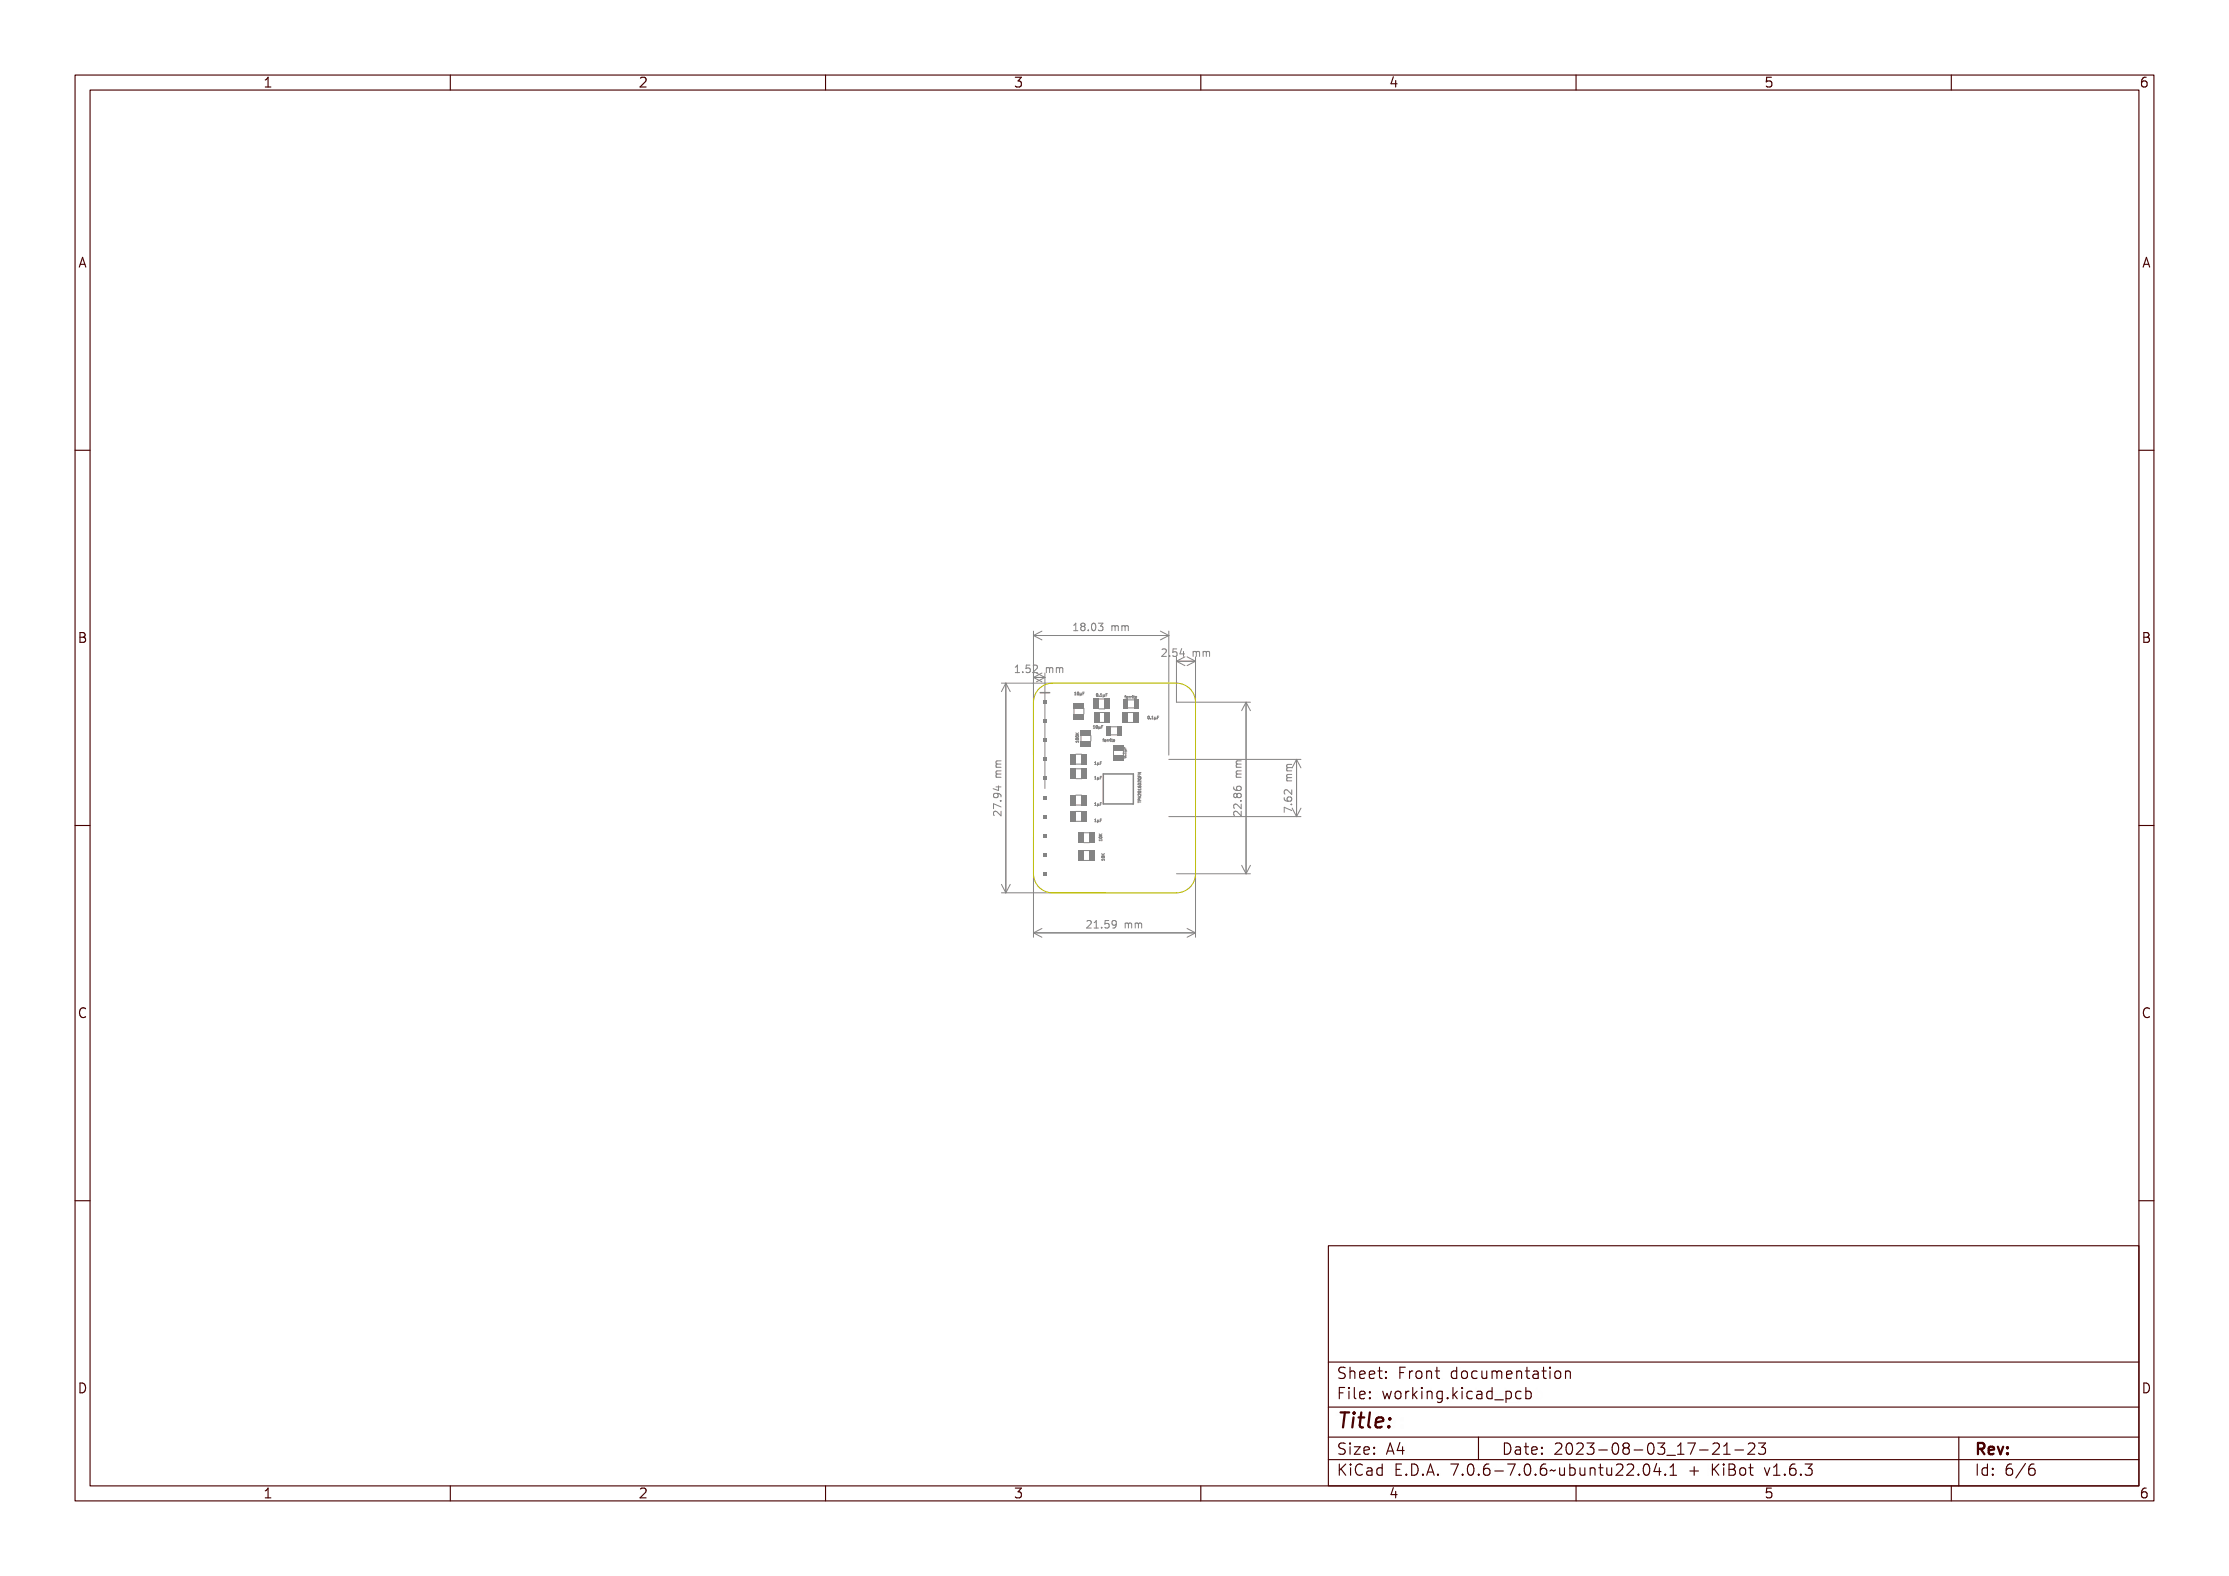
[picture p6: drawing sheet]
<svg xmlns="http://www.w3.org/2000/svg" width="297mm" height="210mm" viewBox="0 0 297 210" stroke-linecap="round" stroke-linejoin="round" font-family="sans-serif">
<defs><g id="words">
<text font-size="2.7" fill="#480000" x="178" y="190.3">Title:</text>
<g font-size="2" fill="#480000">
<text x="178" y="183.7">Sheet: Front documentation</text>
<text x="178" y="186.5">File: working.kicad_pcb</text>
<text x="178" y="193.9">Size: A4</text>
<text x="178" y="196.6">KiCad E.D.A. 7.0.6-7.0.6~ubuntu22.04.1 + KiBot v1.6.3</text>
<text x="200" y="193.9">Date: 2023-08-03_17-21-23</text>
<text x="263" y="196.6">Id: 6/6</text>
<text x="263" y="193.9">Rev:</text>
</g>
<g font-size="1.7" fill="#480000">
<text x="35" y="11.7">1</text>
<text x="85" y="11.7">2</text>
<text x="135" y="11.7">3</text>
<text x="185" y="11.7">4</text>
<text x="235" y="11.7">5</text>
<text x="285" y="11.7">6</text>
<text x="10.5" y="35.7">A</text>
<text x="285.5" y="35.7">A</text>
<text x="10.5" y="85.6">B</text>
<text x="285.5" y="85.6">B</text>
<text x="10.5" y="135.7">C</text>
<text x="285.5" y="135.7">C</text>
<text x="10.5" y="185.6">D</text>
<text x="285.5" y="185.6">D</text>
<text x="35" y="199.7">1</text>
<text x="85" y="199.7">2</text>
<text x="135" y="199.7">3</text>
<text x="185" y="199.7">4</text>
<text x="235" y="199.7">5</text>
<text x="285" y="199.7">6</text>
</g>
<g font-size="1.3" fill="#848484">
<text x="135.7" y="89.7">1.52 mm</text>
<text x="143.5" y="84.1">18.03 mm</text>
<text x="155.2" y="87.5">2.54 mm</text>
<text x="172.2" y="107.8" transform="rotate(-90 172.2 107.8)">7.62 mm</text>
<text x="133.4" y="108.2" transform="rotate(-90 133.4 108.2)">27.94 mm</text>
<text x="165.4" y="108.2" transform="rotate(-90 165.4 108.2)">22.86 mm</text>
<text x="145.3" y="123.7">21.59 mm</text>
</g>
<g font-size=".5" fill="#848484">
<text x="143.4" y="92.6">10µF</text>
<text x="146.1" y="92.8">0.1µF</text>
<text x="149.8" y="93.1">ferrite</text>
<text x="152.8" y="95.8">0.1µF</text>
<text x="143.7" y="99" transform="rotate(-90 143.7 99)">100K</text>
<text x="145.6" y="97.1">10µF</text>
<text x="145.8" y="101.9">1µF</text>
<text x="146.9" y="98.8">ferrite</text>
<text x="150" y="100.9" transform="rotate(-90 150 100.9)">0.1µF</text>
<text x="145.8" y="107.4">1µF</text>
<text x="145.8" y="103.9">1µF</text>
<text x="152.1" y="107" transform="rotate(-90 152.1 107)">TPA2016D2QFN</text>
<text x="145.8" y="109.5">1µF</text>
<text x="147.2" y="114.8" transform="rotate(-90 147.2 114.8)">10K</text>
</g>
</g></defs>
<g fill="none" stroke="#848484" stroke-width=".13">
<path d="M133.4 91h14M134 91v28M134 91l.6 1.2M134 91l-.6 1.2M135.3 89.6h.5M135.4 88.9h-.1M135.8 88.7h.4v.9h.2v.1h-.6v-.1h.2v-.8l-.2 .1zM136.8 89.5h.1v.2h-.1zM137.4 88.7h.5v.1h-.4v.2a.36 .36 0 0 1 .5 .5 .36 .36 0 0 1-.6 .1v-.1a.26 .26 0 0 0 .3 .1 .26 .26 0 0 0 .1-.4 .26 .26 0 0 0-.4 0zM137.7 84.1v21M137.7 84.7h18M137.7 84.7l1.1 .6"/>
<path d="M137.7 90.3h1.5M137.7 90.3l1.1 .6M138.1 89.7l1.1 .6M138.2 88.7a.35 .35 0 0 1 .5 .1 .35 .35 0 0 1-.2 .5l-.2 .3h.5v.1h-.6l.2-.4a.27 .27 0 0 0 .2-.2 .27 .27 0 0 0-.2-.3l-.2 .1zM138.8 84.1l-1.1 .6M138.8 89.7l-1.1 .6M139.2 89.7v15.4M139.2 90.3l-1.1 .6M139.7 88.9h.3l.1 .1 .2-.1 .1 .8h-.1l-.1-.7-.1 .1v.6h-.1l-.1-.7v.7h-.2zM140.5 88.9h.3l.1 .1 .2-.1 .1 .8h-.1l-.1-.7-.1 .1v.6h-.1l-.1-.7v.7h-.2zM143.1 84h.5M143.2 92.6h.2"/>
<path d="M143.2 83.2l-.1 .1M143.3 92.3h-.1M143.3 97.7l.3 .2M143.4 98.8h.3v.2l-.3-.1v.1zM143.4 97.9l.1 .1 .2-.1-.1 .1 .1 .1h-.3h.1zM143.4 98.5a.17 .17 0 0 1 .2 0 .17 .17 0 0 1 .1 .2h-.3zM143.4 98.2a.17 .17 0 0 1 .2 0 .17 .17 0 0 1 .1 .2h-.3zM143.4 98.6h.3l-.2 .1zM143.4 98.3h.3l-.2 .1zM143.4 92.3h.2v.3h-.2l.1-.3zM143.7 83.2l.3-.1v.9h.2v.1h-.5v-.1h.2v-.8l-.2 .1zM143.7 97.7l-.2 .1"/>
<path d="M143.8 92.3a.16 .16 0 0 1 .1 .1 .16 .16 0 0 1-.2 .2zM143.8 92.3l.1 .1-.1 .2zM144 92.3l.1 .3 .1-.3v.3h-.2v.1zM144.3 92.3h.2h-.1v.1h.1h-.1v.2zM144.5 83.2a.27 .27 0 0 1 .4-.1 .27 .27 0 0 1-.1 .5 .28 .28 0 0 1 .1 .4 .28 .28 0 0 1-.4 0 .28 .28 0 0 1 .1-.4l-.2-.2zM145.4 83.9h.2v.2h-.2zM145.6 96.7h.2v.3v.1h-.2l.1-.4zM146 96.7a.16 .16 0 0 1 .1 .2 .16 .16 0 0 1-.2 .1zM146 96.7l.1 .1-.1 .2zM146.1 83.2a.27 .27 0 0 1 .5 0v.2a.43 .43 0 0 1 0 .5 .43 .43 0 0 1-.4 .2 .69 .69 0 0 1-.1-.9zM146.2 96.8l.1 .2 .1-.2 .1 .2h-.2v.2zM146.2 92.5a.16 .16 0 0 1 .2 .1 .16 .16 0 0 1-.2 .2z"/>
<path d="M146.2 83.2h.1a.54 .54 0 0 1 0 .8l-.1-.2zM146.3 92.5l.1 .1-.1 .2zM146.5 96.7h.2h-.1v.2h.1h-.1v.2zM146.6 92.7v.1zM146.8 96.7h.2M146.8 92.5h.1v.3h.1h-.2l.1-.3zM146.8 83.1a.29 .29 0 0 1 .5 0 .29 .29 0 0 1-.1 .5 .31 .31 0 0 1 .2 .4 .31 .31 0 0 1-.5 .1l-.1-.2a.23 .23 0 0 0 .4 .1 .23 .23 0 0 0 0-.4h-.2v-.1a.19 .19 0 0 0 .2-.1 .19 .19 0 0 0 0-.2 .19 .19 0 0 0-.3 0zM146.9 98.6l.2-.1h-.1l.1 .1h-.1v.2zM147.1 92.5l.1 .3 .1-.3v.3h-.2v.1zM147.2 98.6h.2v.1h-.1l.1 .1a.14 .14 0 0 1-.2 0 .14 .14 0 0 1 0-.2zM147.3 98.6l.1 .1zM147.4 92.5h.2h-.2v.1h.2h-.2v.2z"/>
<path d="M147.6 98.6h.1l-.1 .1v.1zM147.9 98.6h.1l-.1 .1v.1zM148.1 98.6h.1v.2h.1h-.2h.1zM148.2 98.5h.1M148.4 98.6l.1-.1 .1 .1h-.1l.1 .2h-.1zM148.4 83.4l.3-.1 .1 .1h.2l.1 .7h-.1l-.1-.7-.1 .1v.6h-.1l-.1-.7-.1 .7h-.1zM148.7 98.6h.2v.1h-.2l.2 .1a.14 .14 0 0 1-.2 0 .14 .14 0 0 1 0-.2zM148.8 98.6l.1 .1zM149.2 83.4l.3-.1 .1 .1h.2l.1 .7h-.1l-.1-.7-.1 .1v.6h-.1l-.1-.7-.1 .7h-.1zM149.7 99.5v.1h.1l.1-.1v.1l.1 .1h-.3zM149.8 99.8h.2v.2h.1h-.3l.2-.1zM149.9 92.8l.2-.1-.1 .1h.1h-.1v.3z"/>
<path d="M150.2 92.8h.1l.1 .1h-.2l.2 .1-.1 .1a.14 .14 0 0 1-.2-.1 .14 .14 0 0 1 .1-.2zM150.2 93.3h1M150.2 94.3h1M150.2 92.8l.1 .1zM150.3 83.4v.6M150.5 92.8h.2l-.2 .1v.2zM150.8 92.8h.2l-.2 .1v.2zM151.1 92.8h.1v.2l.1 .1h-.3l.1-.1zM151.1 92.7l.1 .1zM151.3 92.8l.1-.1 .1 .1h-.1l.1 .3-.1-.1zM151.6 92.8h.2v.1h-.1l.1 .1v.1a.14 .14 0 0 1-.2-.1 .14 .14 0 0 1 0-.2zM151.7 92.8l.1 .1z"/>
<path d="M152.9 95.5a.16 .16 0 0 1 .2 .1 .16 .16 0 0 1-.2 .2zM153 95.5l.1 .1-.1 .2zM153.3 95.7v.1zM153.5 95.5h.1v.3h.1h-.2l.1-.3zM153.8 95.5l.1 .3 .1-.3v.3h-.2v.1zM154.1 95.5h.2h-.2v.1h.2h-.2v.2zM154.6 84.1l1.1 .6M154.9 86.5l-.1 .1M155.3 86.6a.35 .35 0 0 1 .6 .1 .35 .35 0 0 1-.2 .5l-.2 .2h.4v.1h-.6l.2-.3a.27 .27 0 0 0 .3-.3 .27 .27 0 0 0-.3-.3l-.2 .1zM155.4 86.9l-.6 .6h.6M155.7 84.1v16.5M155.7 84.7l-1.1 .6"/>
<path d="M156.3 87.3h.2v.2h-.2zM156.8 87.5v6.1h9.8M156.8 88.1h2.5M156.8 88.1l1.1 .6M157 86.5h.5v.2h-.4v.2a.36 .36 0 0 1 .4 .4 .36 .36 0 0 1-.6 .2v-.1a.26 .26 0 0 0 .4 0 .26 .26 0 0 0 0-.3 .26 .26 0 0 0-.3-.1zM157.9 87.5l-1.1 .6M158.1 86.5h.1v.7h.2v.1h-.2v.2h-.1v-.2h-.4zM158.1 86.7v.5h-.3zM158.2 87.5l1.1 .6M159.3 87.5v6.1M159.3 88.1l-1.1 .6M159.3 86.8h.3l.1 .1 .2-.1 .1 .7h-.1l-.1-.6-.1 .1v.5h-.1l-.1-.6-.1 .6h-.1z"/>
<path d="M160.1 86.8h.3l.1 .1 .2-.1 .1 .7h-.1l-.1-.6-.1 .1v.5h-.1l-.1-.6-.1 .6h-.1zM166 93.6v22.8M166 93.6l.6 1.1M166 93.6l-.6 1.1M132.4 108.5l.1 .2M132.5 106.7l.9 .4v.1l-.8-.3v.4h-.1zM132.5 104.4h.6v-.1h.1v.1h.2v.1h-.2v.4h-.1l-.6-.4zM132.5 107.6a.63 .63 0 0 1 .8 .4v-.5h.1v.6l-.3-.2a.27 .27 0 0 0-.3-.2 .27 .27 0 0 0-.3 .2l.1 .2h-.1l-.1-.1zM132.6 105.2l.1-.1a.46 .46 0 0 1 .5 0 .46 .46 0 0 1 .2 .5l-.1 .1a.29 .29 0 0 0 0-.4 .29 .29 0 0 0-.3-.1 .32 .32 0 0 1-.1 .5 .32 .32 0 0 1-.4-.1 .32 .32 0 0 1 .1-.4zM132.6 104.5h.5v.3zM132.7 102.7h.7v.1h-.6l.1 .1h.5v.2h-.6l.6 .1v.1h-.7v-.3h.1zM132.7 101.9h.7v.1h-.6l.1 .1h.5v.2h-.6l.6 .1v.1h-.7v-.3h.1z"/>
<path d="M133.2 106.1h.2v.2h-.2zM133.4 101.4h-.6M133.4 108.1v.6l-.6-.6M133.4 119h14M133.4 117.8l.6 1.2M134.6 117.8l-.6 1.2M137.7 111.5v13.4M145.8 101.6h.2v.3h-.2l.1-.3zM145.8 107h.2v.4h-.2l.1-.3zM145.8 103.5h.2v.4h-.2l.1-.3zM145.8 109.2h.2v.3h-.2l.1-.3zM146.1 101.7l.1 .2 .1-.2v.2h-.2v.1z"/>
<path d="M146.1 107.1l.1 .2 .1-.2v.2h-.2v.2zM146.1 103.6l.1 .2 .1-.2v.2h-.2v.2zM146.1 109.3l.1 .2 .1-.2v.2h-.2v.1zM146.4 101.6h.2h-.1v.1h.1l-.1 .1v.1zM146.4 107h.2l-.1 .1v.1h.1h-.1v.2zM146.4 103.5h.2l-.1 .1v.1h.1h-.1v.2zM146.4 109.2h.2h-.1v.1h.1l-.1 .1v.1zM146.5 111.3h.3M146.5 111.1l.2 .2M146.5 111.5v.1M146.5 111.6v.1M146.5 111.7h.3v-.1v.2h-.3z"/>
<path d="M146.5 111l.1 .2 .2-.2-.1 .2 .1 .1h-.3l.1-.1zM146.5 111.5l.3 .1a.2 .2 0 0 1-.3 .1M146.5 111.5h.1M146.5 111.4a.17 .17 0 0 1 .2-.1 .17 .17 0 0 1 .1 .3h-.3zM146.5 111.4l.3 .1h-.2zM146.8 114.6h.3l.1-.1v.2l-.3-.1-.1 .1zM146.8 113.9l.2 .1 .2-.1-.2 .2h.2h-.4h.2zM146.8 111.8v.3M146.8 111.9h-.3l.1 .2M146.8 111.1l-.2 .2M146.8 114.3a.17 .17 0 0 1 .2-.1 .17 .17 0 0 1 .1 .2h-.2zM146.9 114.3h.2l-.2 .1z"/>
<path d="M149.7 100.2h.3v-.1v.2l-.3-.1v.1zM149.7 100.7a.17 .17 0 0 1 .2 0 .17 .17 0 0 1 .1 .2h-.3zM149.7 100.8h.3h-.2zM150 100.5h.1M151.6 103.3v.2M151.6 103h.4l-.4 .2h.4M151.7 106.8v.1h.4h-.4v.1zM151.7 106.3l.4-.1h-.1l.1 .2zM151.7 105.4l.4-.1v.2l-.4-.1v.1zM151.7 103.9v.1h.1l.1-.1v.1l.2 .1h-.4zM151.7 103.6h.4l-.3 .1 .3 .1h-.4l.3-.2zM151.7 105l.1 .2a.11 .11 0 0 1 .1-.2 .11 .11 0 0 1 .2 .1 .11 .11 0 0 1-.1 .1 .17 .17 0 0 1-.2 0 .17 .17 0 0 1-.1-.2z"/>
<path d="M151.7 105.7a.17 .17 0 0 1 .2-.1 .17 .17 0 0 1 .1 .2h-.3zM151.7 105.9l.3 .2 .1-.2v.2l-.3-.1-.1 .1zM151.7 104.5l.3 .1 .1-.2v.3l-.3-.2-.1 .2zM151.7 106.5h.2v.1l.2 .1h-.4zM151.7 106.3h.2v.1zM151.7 104.2h.4a.18 .18 0 0 1-.2 .2 .18 .18 0 0 1-.2-.2zM151.7 104.2l.3 .1h-.2zM151.7 105.7h.3l-.2 .1zM151.7 104.8h.3l.1 .2h-.4zM151.8 106.5l.1 .1h-.2zM151.8 104.8h.2v.1h-.3zM151.8 103.4v.1"/>
<path d="M155.7 101.2h17.6M155.7 108.8h17.6M156.8 116.4h9.8M159.3 111.5v13.4M164.4 108.5l.1 .2M164.5 104.4h.1a.29 .29 0 0 0 0 .3 .29 .29 0 0 0 .3 .1 .32 .32 0 0 1 .1-.5 .32 .32 0 0 1 .5 .2 .32 .32 0 0 1-.3 .4 .47 .47 0 0 1-.5 0 .47 .47 0 0 1-.3-.4zM164.5 105.2l.3-.1 .1 .2a.28 .28 0 0 1 .4-.1 .28 .28 0 0 1 0 .4 .28 .28 0 0 1-.4-.1 .27 .27 0 0 1-.4 .1 .27 .27 0 0 1 0-.4zM164.5 107.6a.62 .62 0 0 1 .8 .4v-.5h.1v.6l-.3-.2a.27 .27 0 0 0-.3-.2 .27 .27 0 0 0-.2 .2v.2h-.1v-.1zM164.5 106.8a.63 .63 0 0 1 .8 .4v-.5h.1v.6l-.3-.2a.27 .27 0 0 0-.3-.2 .27 .27 0 0 0-.2 .2v.2h-.1v-.1zM164.7 102.7h.7v.1h-.6l.1 .1h.5v.2h-.6l.6 .1v.1h-.7v-.3h.1zM164.7 101.9h.7v.1h-.6l.1 .1h.5v.2h-.6l.6 .1v.1h-.7v-.3h.1zM165.2 106.1h.2v.2h-.2z"/>
<path d="M165.4 108.1v.6l-.6-.6M165.4 101.4h-.6M165.4 115.3l.6 1.1M166.6 115.3l-.6 1.1M171.1 107.6v.6M171.2 107.1l1 .4v.1l-.9-.3v.4h-.1zM171.2 105.6h.1a.29 .29 0 0 0 0 .3 .29 .29 0 0 0 .4 .1 .32 .32 0 0 1 0-.5 .32 .32 0 0 1 .5 .2 .32 .32 0 0 1-.3 .4 .47 .47 0 0 1-.5 0 .47 .47 0 0 1-.2-.4zM171.2 104.8a.62 .62 0 0 1 .8 .4v-.5h.2v.6l-.4-.2a.27 .27 0 0 0-.2-.2 .27 .27 0 0 0-.3 .2l.1 .2h-.2v-.1zM171.4 103.1h.8v.1h-.7l.1 .1h.6v.2h-.7l.7 .1v.1h-.8v-.3h.1zM171.4 102.3h.8v.1h-.7l.1 .1h.6v.2h-.7l.7 .1v.1h-.8v-.3h.1zM172 106.5h.2v.2h-.2zM172.2 107.7l.6 1.1"/>
<path d="M172.8 101.2v7.6M172.8 101.2l.5 1.1M172.8 101.2l-.6 1.1M173.3 107.7l-.5 1.1M137.7 124.3h21.6M137.7 124.3l1.1 .6M138.8 123.7l-1.1 .6M145 122.7l-.2 .1M145.4 123.1l-.6 .6h.6M145.4 122.8a.35 .35 0 0 1 .5 .1 .35 .35 0 0 1-.2 .5l-.2 .2h.5v.1h-.6l.2-.3a.27 .27 0 0 0 .2-.3 .27 .27 0 0 0-.2-.3l-.2 .1zM146.3 122.8l.3-.1v.9h.2v.1h-.5v-.1h.2v-.7h-.2zM147.2 123.5h.2v.2h-.2z"/>
<path d="M147.8 122.7h.5v.1h-.3v.3a.36 .36 0 0 1 .4 .4 .36 .36 0 0 1-.6 .2v-.1a.26 .26 0 0 0 .4 0 .26 .26 0 0 0 0-.4 .26 .26 0 0 0-.4 0zM148.7 122.8a.31 .31 0 0 1 .3-.1 .31 .31 0 0 1 .2 .3 .46 .46 0 0 1 0 .5 .46 .46 0 0 1-.5 .2v-.1a.29 .29 0 0 0 .3 0 .29 .29 0 0 0 .1-.4 .31 .31 0 0 1-.5 .1 .31 .31 0 0 1 .1-.5zM150.2 123h.3v.1l.3-.1v.7h-.1v-.6l-.1 .1v.5h-.1l-.1-.6-.1 .6h-.1zM151 123h.3v.1l.3-.1v.7h-.1v-.6l-.1 .1v.5h-.1l-.1-.6-.1 .6h-.1zM152.1 123v.7M158.2 123.7l1.1 .6M159.3 124.3l-1.1 .6"/>
<circle cx="143.6" cy="98.3" r=".03"/>
<circle cx="143.6" cy="98.6" r=".03"/>
<circle cx="143.8" cy="92.4" r=".03"/>
<circle cx="144.7" cy="83.4" r=".16"/>
<circle cx="144.7" cy="83.8" r=".19"/>
<circle cx="146" cy="96.9" r=".03"/>
<circle cx="146.3" cy="92.6" r=".03"/>
<circle cx="146.3" cy="83.6" r=".09"/>
<circle cx="153" cy="95.6" r=".03"/>
<circle cx="132.8" cy="105.4" r=".21"/>
<circle cx="146.7" cy="111.5" r=".03"/>
<circle cx="147" cy="114.3" r=".03"/>
<circle cx="149.9" cy="100.8" r=".03"/>
<circle cx="151.9" cy="105.7" r=".03"/>
<circle cx="151.9" cy="105.1" r=".08"/>
<circle cx="164.7" cy="105.4" r=".16"/>
<circle cx="165.1" cy="104.6" r=".22"/>
<circle cx="165.2" cy="105.4" r=".19"/>
<circle cx="171.8" cy="105.8" r=".22"/>
<circle cx="148.9" cy="123.1" r=".21"/>
</g>
<g fill="#848484">
<path d="M149.7 93.1h.6v1.3h-.6z" fill-rule="evenodd"/>
<path d="M151.1 93.1h.6v1.3h-.6z" fill-rule="evenodd"/>
</g>
<path d="M143.4 100.5h.7M143.4 101.8h.7" fill="none" stroke="#848484" stroke-width=".13"/>
<g fill="#848484">
<path d="M142.6 100.4h.8v1.5h-.8z" fill-rule="evenodd"/>
<path d="M144.1 100.4h.7v1.5h-.7z" fill-rule="evenodd"/>
</g>
<path d="M147 103.1h4v4h-4z" fill="none" stroke="#848484" stroke-width=".2"/>
<path d="M150.3 96.3h.8M150.3 94.9h.7" fill="none" stroke="#848484" stroke-width=".13"/>
<g fill="#848484">
<path d="M151 94.9h.8v1.4h-.8z" fill-rule="evenodd"/>
<path d="M149.6 94.9h.7v1.4h-.7z" fill-rule="evenodd"/>
</g>
<path d="M148 96.9h1M148 97.9h1" fill="none" stroke="#848484" stroke-width=".13"/>
<g fill="#848484">
<path d="M147.5 96.7h.6v1.3h-.6z" fill-rule="evenodd"/>
<path d="M148.9 96.7h.6v1.3h-.6z" fill-rule="evenodd"/>
</g>
<path d="M143.4 106h.7M143.4 107.3h.7" fill="none" stroke="#848484" stroke-width=".13"/>
<g fill="#848484">
<path d="M142.6 105.9h.8v1.4h-.8z" fill-rule="evenodd"/>
<path d="M144.1 105.9h.7v1.4h-.7z" fill-rule="evenodd"/>
</g>
<path d="M144.4 111h.8M144.4 112.3h.8" fill="none" stroke="#848484" stroke-width=".13"/>
<g fill="#848484">
<path d="M143.7 110.9h.7v1.5h-.7z" fill-rule="evenodd"/>
<path d="M145.1 110.9h.8v1.5h-.8z" fill-rule="evenodd"/>
</g>
<path d="M143.4 102.4h.7M143.4 103.8h.7" fill="none" stroke="#848484" stroke-width=".13"/>
<g fill="#848484">
<path d="M142.6 102.4h.8v1.4h-.8z" fill-rule="evenodd"/>
<path d="M144.1 102.4h.7v1.4h-.7z" fill-rule="evenodd"/>
</g>
<path d="M146.5 96.3h.7M146.5 94.9h.7" fill="none" stroke="#848484" stroke-width=".13"/>
<g fill="#848484">
<path d="M147.2 94.9h.7v1.4h-.7z" fill-rule="evenodd"/>
<path d="M145.7 94.9h.8v1.4h-.8z" fill-rule="evenodd"/>
</g>
<path d="M144 98v.8M145.4 98v.8" fill="none" stroke="#848484" stroke-width=".13"/>
<g fill="#848484">
<path d="M144 98.7h1.4v.8h-1.4z" fill-rule="evenodd"/>
<path d="M144 97.3h1.4v.7h-1.4z" fill-rule="evenodd"/>
</g>
<path d="M143.1 94.4v.7M144.4 94.4v.7" fill="none" stroke="#848484" stroke-width=".13"/>
<g fill="#848484">
<path d="M143 93.7h1.5v.7h-1.5z" fill-rule="evenodd"/>
<path d="M143 95.1h1.5v.8h-1.5z" fill-rule="evenodd"/>
</g>
<path d="M148.4 100v.7" fill="none" stroke="#848484" stroke-width=".13"/>
<g fill="#848484">
<path d="M148.3 100.7h1.5v.7h-1.5z" fill-rule="evenodd"/>
<path d="M148.3 99.2h1.5v.8h-1.5z" fill-rule="evenodd"/>
</g>
<path d="M144.4 113.3h.8M144.4 114.7h.8" fill="none" stroke="#848484" stroke-width=".13"/>
<g fill="#848484">
<path d="M143.7 113.3h.8v1.4h-.8z" fill-rule="evenodd"/>
<path d="M145.2 113.3h.7v1.4h-.7z" fill-rule="evenodd"/>
</g>
<path d="M143.4 108.1h.7M143.4 109.4h.7" fill="none" stroke="#848484" stroke-width=".13"/>
<g fill="#848484">
<path d="M142.6 108.1h.8v1.4h-.8z" fill-rule="evenodd"/>
<path d="M144.1 108.1h.7v1.4h-.7z" fill-rule="evenodd"/>
</g>
<path d="M138.6 92.3h1.3" fill="none" stroke="#848484" stroke-width=".2"/>
<g fill="#848484">
<path d="M139 93.3h.5v.5h-.5z" fill-rule="evenodd"/>
<path d="M139 95.9h.5v.5h-.5z" fill-rule="evenodd"/>
<path d="M139 98.4h.5v.5h-.5z" fill-rule="evenodd"/>
<path d="M139 100.9h.5v.5h-.5z" fill-rule="evenodd"/>
<path d="M139 103.5h.5v.5h-.5z" fill-rule="evenodd"/>
<path d="M139 106h.5v.5h-.5z" fill-rule="evenodd"/>
<path d="M139 108.6h.5v.5h-.5z" fill-rule="evenodd"/>
<path d="M139 111.1h.5v.5h-.5z" fill-rule="evenodd"/>
<path d="M139 113.6h.5v.5h-.5z" fill-rule="evenodd"/>
<path d="M139 116.2h.5v.5h-.5z" fill-rule="evenodd"/>
</g>
<path d="M146.4 94.5h.8M146.4 93.1h.8" fill="none" stroke="#848484" stroke-width=".13"/>
<g fill="#848484">
<path d="M147.2 93.1h.7v1.4h-.7z" fill-rule="evenodd"/>
<path d="M145.7 93.1h.8v1.4h-.8z" fill-rule="evenodd"/>
</g>
<path d="M138.7 91.6l1-.5 .5-.1h16.6a2.54 2.54 0 0 1 2.5 2.6v22.8a2.54 2.54 0 0 1-2.5 2.6h-16.6a2.54 2.54 0 0 1-2.5-2.6v-22.8a2.54 2.54 0 0 1 1-2z" fill="none" stroke="#c2c200" stroke-width=".13"/>
<g fill="none" stroke="#480000" stroke-width=".15">
<path d="M10 10h277v190h-277zM12 12h273v186h-273zM60 10v2M110 10v2M160 10v2M210 10v2M260 10v2M10 60h2M285 60h2M10 110h2M285 110h2M10 160h2"/>
<path d="M285 160h2M177 166h108v32h-108zM60 198v2M110 198v2M160 198v2M177 181.5h108M177 187.5h108M177 191.5h108M177 194.5h108M178.1 195.2h.2v.6l.6-.6h.3l-.6 .6 .6 .8h-.2l-.5-.7-.2 .2v.5h-.2zM178.2 185h.9v.2h-.7v.4h.6v.2h-.6v.7h-.2zM178.3 182.4l.5-.1h.2v.2a.34 .34 0 0 0-.4-.1 .34 .34 0 0 0-.2 .4 .62 .62 0 0 1 .6 .7 .71 .71 0 0 1-.8 .2v-.2a.4 .4 0 0 0 .4 .1 .4 .4 0 0 0 .3-.3l-.4-.2a.4 .4 0 0 1-.3-.3 .4 .4 0 0 1 .1-.4z"/>
<path d="M178.3 192.5l.5-.1h.2v.2a.34 .34 0 0 0-.4-.1 .34 .34 0 0 0-.2 .4 .62 .62 0 0 1 .6 .7 .71 .71 0 0 1-.8 .2v-.2a.4 .4 0 0 0 .4 .1 .4 .4 0 0 0 .3-.3l-.4-.2a.4 .4 0 0 1-.3-.3 .4 .4 0 0 1 .1-.4zM179.4 182.2h.2v.6a.35 .35 0 0 1 .4-.1 .35 .35 0 0 1 .2 .4v.6h-.2v-.8l-.2-.1a.28 .28 0 0 0-.2 .3v.6h-.2zM179.5 185.4h.4v.9h.4v.2h-.9v-.2h.3v-.8h-.2zM179.5 192.8h.4v.9h.4v.1h-.9v-.1h.3v-.8h-.2zM179.5 195.6h.4v.9h.4v.1h-.9v-.1h.3v-.8h-.2zM179.7 184.9h.2v.3h-.2zM179.7 192.3h.2v.3h-.2zM179.7 195.1h.2v.3h-.2zM180.6 184.9h.4v1.3l.1 .1h.3v.2a.4 .4 0 0 1-.5-.4v-1h-.3zM180.6 192.8h.8v.1l-.6 .8h.6v.1h-.8v-.1l.6-.8h-.6zM180.7 182.8a.49 .49 0 0 1 .6-.1 .49 .49 0 0 1 .2 .5h-.8a.42 .42 0 0 0 .3 .4 .42 .42 0 0 0 .4-.1v.2a.6 .6 0 0 1-.8-.1 .6 .6 0 0 1 .1-.8zM180.7 195.4l.3-.2h.2h.3v.2a.43 .43 0 0 0-.6 0 .43 .43 0 0 0-.2 .5 .43 .43 0 0 0 .2 .5 .43 .43 0 0 0 .6 0v.2a.62 .62 0 0 1-.7 0 .62 .62 0 0 1-.3-.7z"/>
<path d="M180.8 182.9l.2-.1a.27 .27 0 0 1 .3 .3h-.6zM181.8 195.6a.5 .5 0 0 1 .6-.1 .5 .5 0 0 1 .2 .5v.6h-.1v-.1a.38 .38 0 0 1-.5 .2 .38 .38 0 0 1-.2-.5 .38 .38 0 0 1 .4-.2h.3a.35 .35 0 0 0-.3-.4 .35 .35 0 0 0-.4 .2zM181.9 182.8a.49 .49 0 0 1 .6-.1 .49 .49 0 0 1 .2 .5h-.8a.42 .42 0 0 0 .3 .4 .42 .42 0 0 0 .5-.1v.2a.6 .6 0 0 1-.9-.1 .6 .6 0 0 1 .1-.8zM181.9 185.5a.49 .49 0 0 1 .6-.1 .49 .49 0 0 1 .2 .5h-.8a.42 .42 0 0 0 .3 .4 .42 .42 0 0 0 .5-.1v.2a.6 .6 0 0 1-.9-.1 .6 .6 0 0 1 .1-.8zM181.9 192.9a.49 .49 0 0 1 .6-.1 .49 .49 0 0 1 .2 .5h-.8a.42 .42 0 0 0 .3 .4 .42 .42 0 0 0 .5-.1v.2a.6 .6 0 0 1-.9-.1 .6 .6 0 0 1 .1-.8zM182 196.2l.5-.1a.31 .31 0 0 1-.2 .4 .31 .31 0 0 1-.4-.1zM182 182.9l.2-.1a.27 .27 0 0 1 .3 .3h-.6zM182 185.6l.2-.1a.27 .27 0 0 1 .3 .3h-.6zM182 193l.2-.1a.27 .27 0 0 1 .3 .3h-.6zM183 195.7l.4-.2 .2 .2v-.6h.2v1.5h-.2v-.1a.42 .42 0 0 1-.5 .1 .42 .42 0 0 1-.2-.5zM183.2 195.8a.23 .23 0 0 1 .4 0v.3a.33 .33 0 0 1-.2 .4 .48 .48 0 0 1-.2-.7zM183.2 182.3h.2v.4h.4v.1h-.4v.7l.1 .1h.3v.1a.41 .41 0 0 1-.6-.3v-.6h-.3v-.1h.3z"/>
<path d="M183.3 185.4h.2v.3h-.2zM183.3 186.2h.2v.3h-.2zM183.3 192.8h.2v.3h-.2zM183.3 193.6h.2v.2h-.2zM184.5 182.7h.2v.3h-.2zM184.5 183.5h.2v.2h-.2zM185.2 185.4h.2l.2 .8 .1-.5h.2l.2 .5 .1-.8h.2l-.2 1.1h-.2l-.2-.7-.2 .7h-.1zM185.4 195.2h.9v.2h-.7v.4h.6v.2h-.6v.5h.7v.1h-.9zM185.7 192.4h.2l.5 1.4h-.2l-.1-.3h-.5l-.1 .3h-.2zM185.8 192.6l.2 .7h-.4zM186.6 182.3h.9v.2h-.7v.4h.6v.2h-.6v.6h-.2zM186.7 185.5a.56 .56 0 0 1 .8 .2 .56 .56 0 0 1-.3 .7 .57 .57 0 0 1-.6-.2 .57 .57 0 0 1 .1-.7z"/>
<path d="M186.8 185.6a.26 .26 0 0 1 .3-.1 .26 .26 0 0 1 .2 .2v.2a.33 .33 0 0 1-.3 .4l-.2-.2zM186.9 196.4h.2v.2h-.2zM187.1 192.4h.2v.9h.2v.2h-.2v.3h-.2v-.3h-.6v-.2zM187.1 192.6v.7h-.4zM187.8 195.2a.76 .76 0 0 1 .9 .7 .76 .76 0 0 1-.9 .7zM188 195.4h.3a.73 .73 0 0 1 0 1.1h-.3zM188 182.7h.2v.2a.41 .41 0 0 1 .6-.2v.2a.37 .37 0 0 0-.5-.1 .37 .37 0 0 0-.1 .4v.5h-.2zM188 185.4h.2v.2a.41 .41 0 0 1 .6-.2v.2a.37 .37 0 0 0-.5-.1 .37 .37 0 0 0-.1 .4v.6h-.2zM189.1 184.9h.1v.9l.5-.4h.2l-.4 .4 .5 .7h-.2l-.4-.6-.2 .1v.5h-.1zM189.1 182.8a.56 .56 0 0 1 .8 .2 .56 .56 0 0 1-.3 .7 .57 .57 0 0 1-.6-.2 .57 .57 0 0 1 .1-.7zM189.2 182.9a.26 .26 0 0 1 .3-.1 .26 .26 0 0 1 .2 .2v.2a.33 .33 0 0 1-.3 .4l-.2-.2zM189.3 196.4h.3v.2h-.3z"/>
<path d="M190.2 182.7h.2v.1a.35 .35 0 0 1 .4-.1 .35 .35 0 0 1 .3 .4v.6h-.2v-.8l-.2-.1a.28 .28 0 0 0-.3 .3v.6h-.2zM190.3 185.4h.4v.9h.4v.2h-.9v-.2h.4v-.8h-.3zM190.5 195.2h.3l.4 1.4h-.2l-.1-.3h-.5l-.1 .3h-.2zM190.6 184.9h.1v.3h-.1zM190.6 195.4l.2 .7h-.4zM191.4 185.4h.2v.1a.35 .35 0 0 1 .4-.1 .35 .35 0 0 1 .3 .4v.7h-.2v-.9l-.2-.1a.28 .28 0 0 0-.3 .3v.7h-.2zM191.7 182.3h.1v.4h.4v.1h-.4v.7l.1 .1h.3v.1a.41 .41 0 0 1-.5-.3v-.6h-.3v-.1h.3zM191.7 196.4h.3v.2h-.3zM192.7 185.5l.3-.2 .3 .2v-.1h.2v1a.53 .53 0 0 1-.8 .4v-.2a.36 .36 0 0 0 .4 .1 .36 .36 0 0 0 .2-.4l-.2 .1a.51 .51 0 0 1-.5-.2 .51 .51 0 0 1 0-.5zM192.8 185.6a.25 .25 0 0 1 .3-.1 .25 .25 0 0 1 .2 .2v.2a.32 .32 0 0 1-.3 .4 .47 .47 0 0 1-.2-.7zM193.8 195.2h.9l-.5 1.4h-.2l.5-1.2h-.7zM193.9 182.8l.3-.2 .3 .2v-.6h.2v1.5h-.2v-.1a.42 .42 0 0 1-.6 .1 .42 .42 0 0 1-.1-.5z"/>
<path d="M194.1 182.8a.42 .42 0 0 1 .4 .4 .42 .42 0 0 1-.3 .4 .48 .48 0 0 1-.1-.8zM194.1 186.2h.3v.3h-.3zM195.1 184.9h.2v.9l.4-.4h.3l-.5 .4 .5 .7h-.2l-.4-.6-.1 .1v.5h-.2zM195.1 182.8a.56 .56 0 0 1 .8 .2 .56 .56 0 0 1-.3 .7 .57 .57 0 0 1-.6-.2 .57 .57 0 0 1 .1-.7zM195.2 182.9a.26 .26 0 0 1 .3-.1 .26 .26 0 0 1 .2 .2v.2a.33 .33 0 0 1-.3 .4l-.2-.2zM195.3 196.4h.3v.2h-.3zM196.3 185.4h.5v.9h.3v.2h-.9v-.2h.4v-.8h-.3zM196.3 195.4a.45 .45 0 0 1 .5-.2 .45 .45 0 0 1 .3 .5v.5a.46 .46 0 0 1-.5 .5 .46 .46 0 0 1-.4-.5zM196.4 182.8l.5-.2 .2 .1v.2a.4 .4 0 0 0-.6 0 .4 .4 0 0 0 0 .6 .4 .4 0 0 0 .6 0v.2a.58 .58 0 0 1-.8-.1 .58 .58 0 0 1 .1-.8zM196.5 195.4a.39 .39 0 0 1 .4 .5v.2a.29 .29 0 0 1-.3 .4 .29 .29 0 0 1-.2-.4v-.5zM196.6 184.9h.2v.3h-.2zM197 191.5v3"/>
<path d="M197.4 182.7h.2v.8l.2 .1a.28 .28 0 0 0 .3-.3v-.6h.2v1h-.2v-.1a.35 .35 0 0 1-.4 .2 .35 .35 0 0 1-.3-.5zM197.6 185.5l.5-.2 .2 .1v.2a.4 .4 0 0 0-.6 0 .4 .4 0 0 0 0 .6 .4 .4 0 0 0 .6 0v.2a.58 .58 0 0 1-.8-.1 .58 .58 0 0 1 .1-.8zM197.7 196.4h.3v.2h-.3zM198.6 182.7h.1a.21 .21 0 0 1 .2-.1 .21 .21 0 0 1 .2 .2l.2-.2 .1 .1a1.27 1.27 0 0 1 .2 1h-.2v-.8l-.1-.1-.2 .1v.8h-.1v-.8l-.2-.1-.1 .1v.8h-.1zM198.7 185.4a.5 .5 0 0 1 .5-.1 .5 .5 0 0 1 .3 .5v.7h-.2v-.2a.38 .38 0 0 1-.5 .2 .38 .38 0 0 1-.2-.5 .38 .38 0 0 1 .5-.2h.2a.35 .35 0 0 0-.3-.4 .35 .35 0 0 0-.3 .2zM198.7 195.4l.3-.2h.2h.2v.2a.43 .43 0 0 0-.5 0 .43 .43 0 0 0-.1 .5 .44 .44 0 0 1 .6-.1 .44 .44 0 0 1 .1 .6 .47 .47 0 0 1-.6 .3 .47 .47 0 0 1-.3-.5v-.5zM198.8 186l.5-.1a.31 .31 0 0 1-.1 .4 .31 .31 0 0 1-.4-.1zM198.9 195.9a.3 .3 0 0 1 .4 .3 .3 .3 0 0 1-.4 .2l-.1-.2zM199.9 185.5l.3-.2 .3 .2v-.6h.2v1.6h-.2v-.2a.42 .42 0 0 1-.5 .1 .42 .42 0 0 1-.2-.5zM199.9 182.8a.49 .49 0 0 1 .6-.1 .49 .49 0 0 1 .2 .5h-.7a.42 .42 0 0 0 .2 .4 .42 .42 0 0 0 .5-.1v.2a.6 .6 0 0 1-.8-.1 .6 .6 0 0 1 0-.8zM200 196h.5v.2h-.5zM200 185.6a.23 .23 0 0 1 .4 0l.1 .3a.33 .33 0 0 1-.3 .4 .48 .48 0 0 1-.2-.7z"/>
<path d="M200.1 182.9l.2-.1a.27 .27 0 0 1 .3 .3h-.6zM200.1 192.4a.76 .76 0 0 1 1 .7 .76 .76 0 0 1-1 .7zM200.3 192.6h.3a.73 .73 0 0 1 0 1.1h-.3zM200.9 186.8h1.2v.1h-1.2zM201 195.2h.9l-.5 1.4h-.2l.5-1.2h-.7zM201.1 182.7h.1v.1a.35 .35 0 0 1 .5-.1 .35 .35 0 0 1 .2 .4v.6h-.2v-.8l-.2-.1a.28 .28 0 0 0-.3 .3v.6h-.1zM201.4 192.8a.5 .5 0 0 1 .6-.1 .5 .5 0 0 1 .2 .5v.6h-.1v-.1a.38 .38 0 0 1-.5 .2 .38 .38 0 0 1-.2-.5 .38 .38 0 0 1 .4-.2h.3a.35 .35 0 0 0-.3-.4 .35 .35 0 0 0-.4 .2zM201.6 193.4l.5-.1a.31 .31 0 0 1-.2 .4 .31 .31 0 0 1-.4-.1zM202.2 185.4h.2v.1a.42 .42 0 0 1 .6-.1 .42 .42 0 0 1 .1 .5 .42 .42 0 0 1-.1 .5 .42 .42 0 0 1-.6-.1v.6h-.2zM202.5 182.3h.2v.4h.4v.1h-.4v.7l.1 .1h.3v.1a.41 .41 0 0 1-.6-.3v-.6h-.3v-.1h.3zM202.5 185.6a.24 .24 0 0 1 .3-.1 .24 .24 0 0 1 .1 .2l.1 .2a.32 .32 0 0 1-.3 .4 .48 .48 0 0 1-.2-.7zM202.5 196.4h.3v.2h-.3z"/>
<path d="M202.8 192.4h.2v.4h.4v.1h-.4v.7l.1 .1h.3v.1a.41 .41 0 0 1-.6-.3v-.6h-.3v-.1h.3zM203.5 182.7a.5 .5 0 0 1 .5-.1 .5 .5 0 0 1 .3 .5v.6h-.2v-.1a.38 .38 0 0 1-.5 .2 .38 .38 0 0 1-.2-.5 .38 .38 0 0 1 .5-.2h.2a.35 .35 0 0 0-.2-.4 .35 .35 0 0 0-.4 .2zM203.5 195.4a.45 .45 0 0 1 .6-.2 .45 .45 0 0 1 .2 .5v.5a.46 .46 0 0 1-.4 .5 .46 .46 0 0 1-.5-.5zM203.6 185.5l.5-.2 .2 .1v.2a.4 .4 0 0 0-.5 0 .4 .4 0 0 0 0 .6 .4 .4 0 0 0 .5 0v.2a.58 .58 0 0 1-.8-.1 .58 .58 0 0 1 .1-.8zM203.7 183.3l.4-.1a.31 .31 0 0 1-.1 .4 .31 .31 0 0 1-.4-.1zM203.7 195.4a.39 .39 0 0 1 .4 .5v.2a.29 .29 0 0 1-.2 .4 .29 .29 0 0 1-.3-.4v-.5zM203.9 192.9a.49 .49 0 0 1 .6-.1 .49 .49 0 0 1 .2 .5h-.8a.42 .42 0 0 0 .3 .4 .42 .42 0 0 0 .5-.1v.2a.6 .6 0 0 1-.9-.1 .6 .6 0 0 1 .1-.8zM204 193l.2-.1a.27 .27 0 0 1 .3 .3h-.6zM204.7 184.9h.1v.6a.41 .41 0 0 1 .6-.1 .41 .41 0 0 1 .2 .5 .42 .42 0 0 1-.2 .5 .42 .42 0 0 1-.6-.1v.2h-.1zM204.9 182.3h.2v.4h.4v.1h-.4v.7l.1 .1h.3v.1a.41 .41 0 0 1-.6-.3v-.6h-.3v-.1h.3zM204.9 185.6a.24 .24 0 0 1 .3-.1 .24 .24 0 0 1 .2 .2v.2a.32 .32 0 0 1-.3 .4 .48 .48 0 0 1-.2-.7zM204.9 196.4h.3v.2h-.3z"/>
<path d="M205.3 192.8h.2v.3h-.2zM205.3 193.6h.2v.2h-.2zM205.9 182.7h.5v.9h.3v.1h-.9v-.1h.4v-.8h-.3zM205.9 195.4l.3-.2h.2h.2v.2a.43 .43 0 0 0-.5 0 .43 .43 0 0 0-.1 .5 .44 .44 0 0 1 .6-.1 .44 .44 0 0 1 .1 .6 .47 .47 0 0 1-.5 .3 .47 .47 0 0 1-.4-.5v-.5zM206.1 195.9a.3 .3 0 0 1 .5 .3 .3 .3 0 0 1-.5 .2l-.1-.2zM206.2 182.2h.2v.3h-.2zM207 196l.3-.1 .5 .1 .2-.1a.32 .32 0 0 1-.5 .2h-.3l-.2 .1zM207.1 182.8a.56 .56 0 0 1 .8 .2 .56 .56 0 0 1-.2 .7 .57 .57 0 0 1-.7-.2 .57 .57 0 0 1 .1-.7zM207.3 182.9a.26 .26 0 0 1 .2-.1 .26 .26 0 0 1 .2 .2l.1 .2a.33 .33 0 0 1-.3 .4l-.3-.2zM207.4 192.5a.5 .5 0 0 1 .7 0 .5 .5 0 0 1-.1 .7l-.4 .5h.7v.1h-.9v-.1l.2-.3a.72 .72 0 0 0 .4-.8l-.3-.1-.3 .2zM208.3 182.7h.1v.1a.35 .35 0 0 1 .5-.1 .35 .35 0 0 1 .2 .4v.6h-.2v-.8l-.2-.1a.28 .28 0 0 0-.3 .3v.6h-.1zM208.3 195.6h.1l.1 .8 .2 .1a.28 .28 0 0 0 .2-.3v-.6h.2v1h-.2v-.1a.35 .35 0 0 1-.4 .2 .35 .35 0 0 1-.2-.5z"/>
<path d="M208.7 192.6a.45 .45 0 0 1 .5-.2 .45 .45 0 0 1 .3 .5v.5a.46 .46 0 0 1-.5 .5 .46 .46 0 0 1-.4-.5zM208.9 192.6a.39 .39 0 0 1 .4 .5v.2a.29 .29 0 0 1-.3 .4 .29 .29 0 0 1-.2-.4v-.5zM209.5 195.1h.2v.6a.41 .41 0 0 1 .5-.1 .41 .41 0 0 1 .2 .5 .42 .42 0 0 1-.2 .5 .42 .42 0 0 1-.5-.1v.1h-.2zM209.7 195.8a.24 .24 0 0 1 .3-.1 .24 .24 0 0 1 .2 .2v.2a.32 .32 0 0 1-.3 .4 .48 .48 0 0 1-.2-.7zM209.8 192.5a.5 .5 0 0 1 .7 0 .5 .5 0 0 1-.1 .7l-.4 .5h.7v.1h-.9v-.1l.2-.3a.72 .72 0 0 0 .4-.8l-.3-.1-.3 .2zM210 198v2M210.7 195.6h.2v.8l.2 .1a.28 .28 0 0 0 .2-.3v-.6h.2v1h-.2v-.1a.35 .35 0 0 1-.4 .2 .35 .35 0 0 1-.2-.5zM211 192.4a.49 .49 0 0 1 .6 0 .49 .49 0 0 1 .2 .6l-.2 .1a.45 .45 0 0 1 .2 .6 .45 .45 0 0 1-.6 .2l-.2-.1v-.2a.37 .37 0 0 0 .5 .1 .37 .37 0 0 0 .1-.5h-.4v-.2a.28 .28 0 0 0 .4-.1 .28 .28 0 0 0 0-.3 .28 .28 0 0 0-.4 0h-.2zM211.9 195.6h.2v.1a.35 .35 0 0 1 .4-.1 .35 .35 0 0 1 .2 .4v.6h-.2v-.8l-.2-.1a.28 .28 0 0 0-.2 .3v.6h-.2zM212.4 193.2h.5v.2h-.5zM213.3 195.2h.2v.4h.4v.1h-.4v.7l.1 .1h.3v.1a.41 .41 0 0 1-.6-.3v-.6h-.3v-.1h.3zM213.5 192.6a.45 .45 0 0 1 .5-.2 .45 .45 0 0 1 .3 .5v.5a.46 .46 0 0 1-.5 .5 .46 .46 0 0 1-.4-.5z"/>
<path d="M213.7 192.6a.39 .39 0 0 1 .4 .5v.2a.29 .29 0 0 1-.3 .4 .29 .29 0 0 1-.2-.4v-.5zM214.3 195.6h.2v.8l.2 .1a.28 .28 0 0 0 .2-.3v-.6h.2v1h-.2v-.1a.35 .35 0 0 1-.4 .2 .35 .35 0 0 1-.2-.5zM214.7 192.5a.41 .41 0 0 1 .6-.1 .41 .41 0 0 1 0 .6l-.1 .1a.43 .43 0 0 1 .3 .6 .43 .43 0 0 1-.7 .2 .41 .41 0 0 1-.2-.4 .41 .41 0 0 1 .3-.4l-.3-.2zM215.5 195.3a.5 .5 0 0 1 .7 0 .5 .5 0 0 1-.1 .7l-.4 .5h.6v.1h-.9v-.1l.3-.3a.72 .72 0 0 0 .3-.8l-.2-.1-.3 .2zM216 193.2h.5v.2h-.5zM216.7 195.3a.5 .5 0 0 1 .7 0 .5 .5 0 0 1-.1 .7l-.4 .5h.6v.1h-.9v-.1l.3-.3a.72 .72 0 0 0 .3-.8l-.2-.1-.3 .2zM217.1 192.6a.45 .45 0 0 1 .5-.2 .45 .45 0 0 1 .3 .5v.5a.46 .46 0 0 1-.5 .5 .46 .46 0 0 1-.4-.5zM217.3 192.6a.39 .39 0 0 1 .4 .5v.2a.29 .29 0 0 1-.3 .4 .29 .29 0 0 1-.2-.4v-.5zM218.2 196.4h.2v.2h-.2zM218.2 192.4a.49 .49 0 0 1 .6 0 .49 .49 0 0 1 .2 .6l-.2 .1a.45 .45 0 0 1 .2 .6 .45 .45 0 0 1-.6 .2l-.2-.1v-.2a.37 .37 0 0 0 .5 .1 .37 .37 0 0 0 .1-.5h-.4v-.2a.28 .28 0 0 0 .4-.1 .28 .28 0 0 0 0-.3 .28 .28 0 0 0-.4 0h-.2zM219.2 195.4a.45 .45 0 0 1 .5-.2 .45 .45 0 0 1 .3 .5v.5a.46 .46 0 0 1-.5 .5 .46 .46 0 0 1-.4-.5zM219.2 194.2h1.3v.1h-1.3z"/>
<path d="M219.4 195.4a.39 .39 0 0 1 .4 .5v.2a.29 .29 0 0 1-.3 .4 .29 .29 0 0 1-.3-.4l.1-.5zM220.7 192.5l.5-.1v1.3h.3v.1h-.8v-.1h.3v-1.1h-.3zM220.8 195.2h.2v.9h.2v.2h-.2v.3h-.2v-.3h-.6v-.2zM220.8 195.4v.7h-.4zM221.8 196.4h.2v.2h-.2zM221.8 192.4h.9l-.5 1.4h-.2l.5-1.2h-.7zM222.8 195.3l.5-.1v1.3h.3v.1h-.8v-.1h.3v-1.1h-.3zM223.2 193.2h.5v.2h-.5zM224.2 192.5a.5 .5 0 0 1 .8 0 .5 .5 0 0 1-.2 .7l-.4 .5h.7v.1h-.9v-.1l.2-.3a.72 .72 0 0 0 .4-.8l-.3-.1-.3 .2zM225.4 195.5h.2v.4h.4v.2h-.4v.4h-.2v-.4h-.4v-.2h.4zM225.5 192.5l.5-.1v1.3h.3v.1h-.8v-.1h.3v-1.1h-.3zM226.8 193.2h.5v.2h-.5z"/>
<path d="M227.5 195.2h.2v.6l.6-.6h.2l-.6 .6 .6 .8h-.2l-.5-.7-.1 .2v.5h-.2zM227.8 192.5a.5 .5 0 0 1 .8 0 .5 .5 0 0 1-.2 .7l-.4 .5h.7v.1h-.9v-.1l.2-.3a.72 .72 0 0 0 .4-.8l-.3-.1-.3 .2zM228.8 195.6h.4v.9h.4v.1h-.9v-.1h.4v-.8h-.3zM229.1 192.4a.49 .49 0 0 1 .5 0 .49 .49 0 0 1 .2 .6l-.2 .1a.45 .45 0 0 1 .3 .6 .45 .45 0 0 1-.7 .2l-.2-.1v-.2a.37 .37 0 0 0 .5 .1 .37 .37 0 0 0 .1-.5h-.3v-.2a.28 .28 0 0 0 .3-.1 .28 .28 0 0 0 0-.3 .28 .28 0 0 0-.4 0h-.1zM229.1 195.1h.1v.3h-.1zM229.9 195.2h.4a.35 .35 0 0 1 .5 .2 .35 .35 0 0 1-.3 .5 .41 .41 0 0 1 .3 .5 .41 .41 0 0 1-.5 .2h-.4zM230.1 196h.2a.27 .27 0 0 1 .3 .2 .27 .27 0 0 1-.3 .3h-.2zM230.1 195.4h.2a.23 .23 0 0 1 .3 .2 .23 .23 0 0 1-.3 .2h-.2zM231.2 193.2h1.1M231.2 195.7a.56 .56 0 0 1 .8 .2 .56 .56 0 0 1-.3 .7 .57 .57 0 0 1-.6-.2 .57 .57 0 0 1 .1-.7zM231.3 195.8a.26 .26 0 0 1 .3-.1 .26 .26 0 0 1 .2 .2v.2a.33 .33 0 0 1-.3 .4l-.2-.2zM232.6 195.2h.1v.4h.4v.1h-.4l.1 .7v.1h.3v.1a.41 .41 0 0 1-.5-.3v-.6h-.3v-.1h.3z"/>
<path d="M233 192.4l.2-.1 .5 .1a.41 .41 0 0 1 0 .5l-.8 .9h.9M234.3 192.3h.9l-.5 .6a.41 .41 0 0 1 .5 .2v.4l-.1 .2-.6 .1-.2-.2M234.6 195.6h.2l.3 .9 .4-.9h.2l-.4 1h-.3zM236 195.3l.5-.1v1.3h.3v.1h-.8v-.1h.3v-1.1h-.3zM237.4 196.4h.3v.2h-.3zM238.4 195.4l.3-.2h.2h.2v.2a.43 .43 0 0 0-.5 0 .43 .43 0 0 0-.1 .5 .44 .44 0 0 1 .6-.1 .44 .44 0 0 1 .1 .6 .47 .47 0 0 1-.5 .3 .47 .47 0 0 1-.4-.5v-.5zM238.6 195.9a.3 .3 0 0 1 .4 .3 .3 .3 0 0 1-.4 .2l-.1-.2zM239.8 196.4h.3v.2h-.3zM240.7 195.2a.49 .49 0 0 1 .6 0 .49 .49 0 0 1 .2 .6l-.2 .1a.45 .45 0 0 1 .2 .6 .45 .45 0 0 1-.6 .2l-.2-.1v-.2a.37 .37 0 0 0 .5 .1 .37 .37 0 0 0 .1-.5l-.4-.1v-.1a.28 .28 0 0 0 .4-.1 .28 .28 0 0 0 0-.3 .28 .28 0 0 0-.4 0h-.2zM260 198v2M261 191.5v6.5M263.2 195.2h.8v.2h-.3v1.1h.3v.1h-.8v-.1h.3v-1.1h-.3z"/>
<path d="M264.4 195.7l.3-.2 .3 .2v-.6h.2v1.5h-.2v-.1a.42 .42 0 0 1-.5 .1 .42 .42 0 0 1-.2-.5zM264.6 195.8a.23 .23 0 0 1 .4 0v.3a.33 .33 0 0 1-.2 .4 .48 .48 0 0 1-.2-.7zM265.9 195.6h.2v.3h-.2zM265.9 196.4h.2v.2h-.2zM268.1 195.4l.2-.2h.3h.2v.2a.43 .43 0 0 0-.5 0 .43 .43 0 0 0-.2 .5 .44 .44 0 0 1 .7-.1 .44 .44 0 0 1 .1 .6 .47 .47 0 0 1-.6 .3 .47 .47 0 0 1-.3-.5v-.5zM268.2 195.9a.3 .3 0 0 1 .5 .3 .3 .3 0 0 1-.5 .2v-.2zM269.9 195.2h.2l-.8 1.6h-.2zM270.5 195.4l.2-.2h.3h.2v.2a.43 .43 0 0 0-.5 0 .43 .43 0 0 0-.2 .5 .44 .44 0 0 1 .7-.1 .44 .44 0 0 1 .1 .6 .47 .47 0 0 1-.6 .3 .47 .47 0 0 1-.3-.5v-.5zM270.6 195.9a.3 .3 0 0 1 .5 .3 .3 .3 0 0 1-.5 .2v-.2z"/>
<circle cx="196.7" cy="195.9" r=".13"/>
<circle cx="203.9" cy="195.9" r=".13"/>
<circle cx="209" cy="193.1" r=".13"/>
<circle cx="213.8" cy="193.1" r=".13"/>
<circle cx="215" cy="193.4" r=".29"/>
<circle cx="215" cy="192.8" r=".25"/>
<circle cx="217.4" cy="193.1" r=".13"/>
<circle cx="219.5" cy="195.9" r=".13"/>
</g>
<g fill="none" stroke="#480000" stroke-width=".3">
<path d="M178.1 188.4h1.4v.2h-.6v1.7h-.2v-1.7h-.6zM179.9 188.8h.7v1.3h.4v.2h-1.2v-.2h.5v-1.1h-.4zM180.3 188.3h.3v.3h-.3zM181.8 188.4h.2v.4h.6v.2h-.6v1l.2 .1h.4v.2a.55 .55 0 0 1-.8-.5v-.8h-.4v-.2h.4zM183 188.3h.6l.1 1.6 .1 .2h.4v.2a.54 .54 0 0 1-.8-.5v-1.4h-.4zM184.8 189a.65 .65 0 0 1 .8-.1 .65 .65 0 0 1 .3 .7h-1.1a.56 .56 0 0 0 .4 .5 .56 .56 0 0 0 .6-.1v.2a.81 .81 0 0 1-1.1-.1 .81 .81 0 0 1 .1-1.1zM185 189.1a.38 .38 0 0 1 .4-.1 .38 .38 0 0 1 .2 .4h-.8zM186.7 188.9h.3v.4h-.3zM186.7 189.9h.3v.4h-.3zM263.1 192.4a.73 .73 0 0 1 .9 .2v.3l-.3 .3 .2 .1 .3 .5h-.2l-.3-.4-.2-.2h-.2v.6h-.2zM263.3 192.6h.2a.26 .26 0 0 1 .3 .2 .26 .26 0 0 1-.2 .3h-.3zM264.5 192.9a.49 .49 0 0 1 .6-.1 .49 .49 0 0 1 .2 .5h-.8a.42 .42 0 0 0 .3 .4 .42 .42 0 0 0 .4-.1v.2a.6 .6 0 0 1-.8-.1 .6 .6 0 0 1 .1-.8z"/>
<path d="M264.6 193l.2-.1a.27 .27 0 0 1 .3 .3h-.6zM265.5 192.8h.2l.3 .9 .3-.9h.2l-.4 1h-.2zM267.1 192.8h.2v.3h-.2zM267.1 193.6h.2v.2h-.2z"/>
</g>
<use href="#words"/>
</svg>
